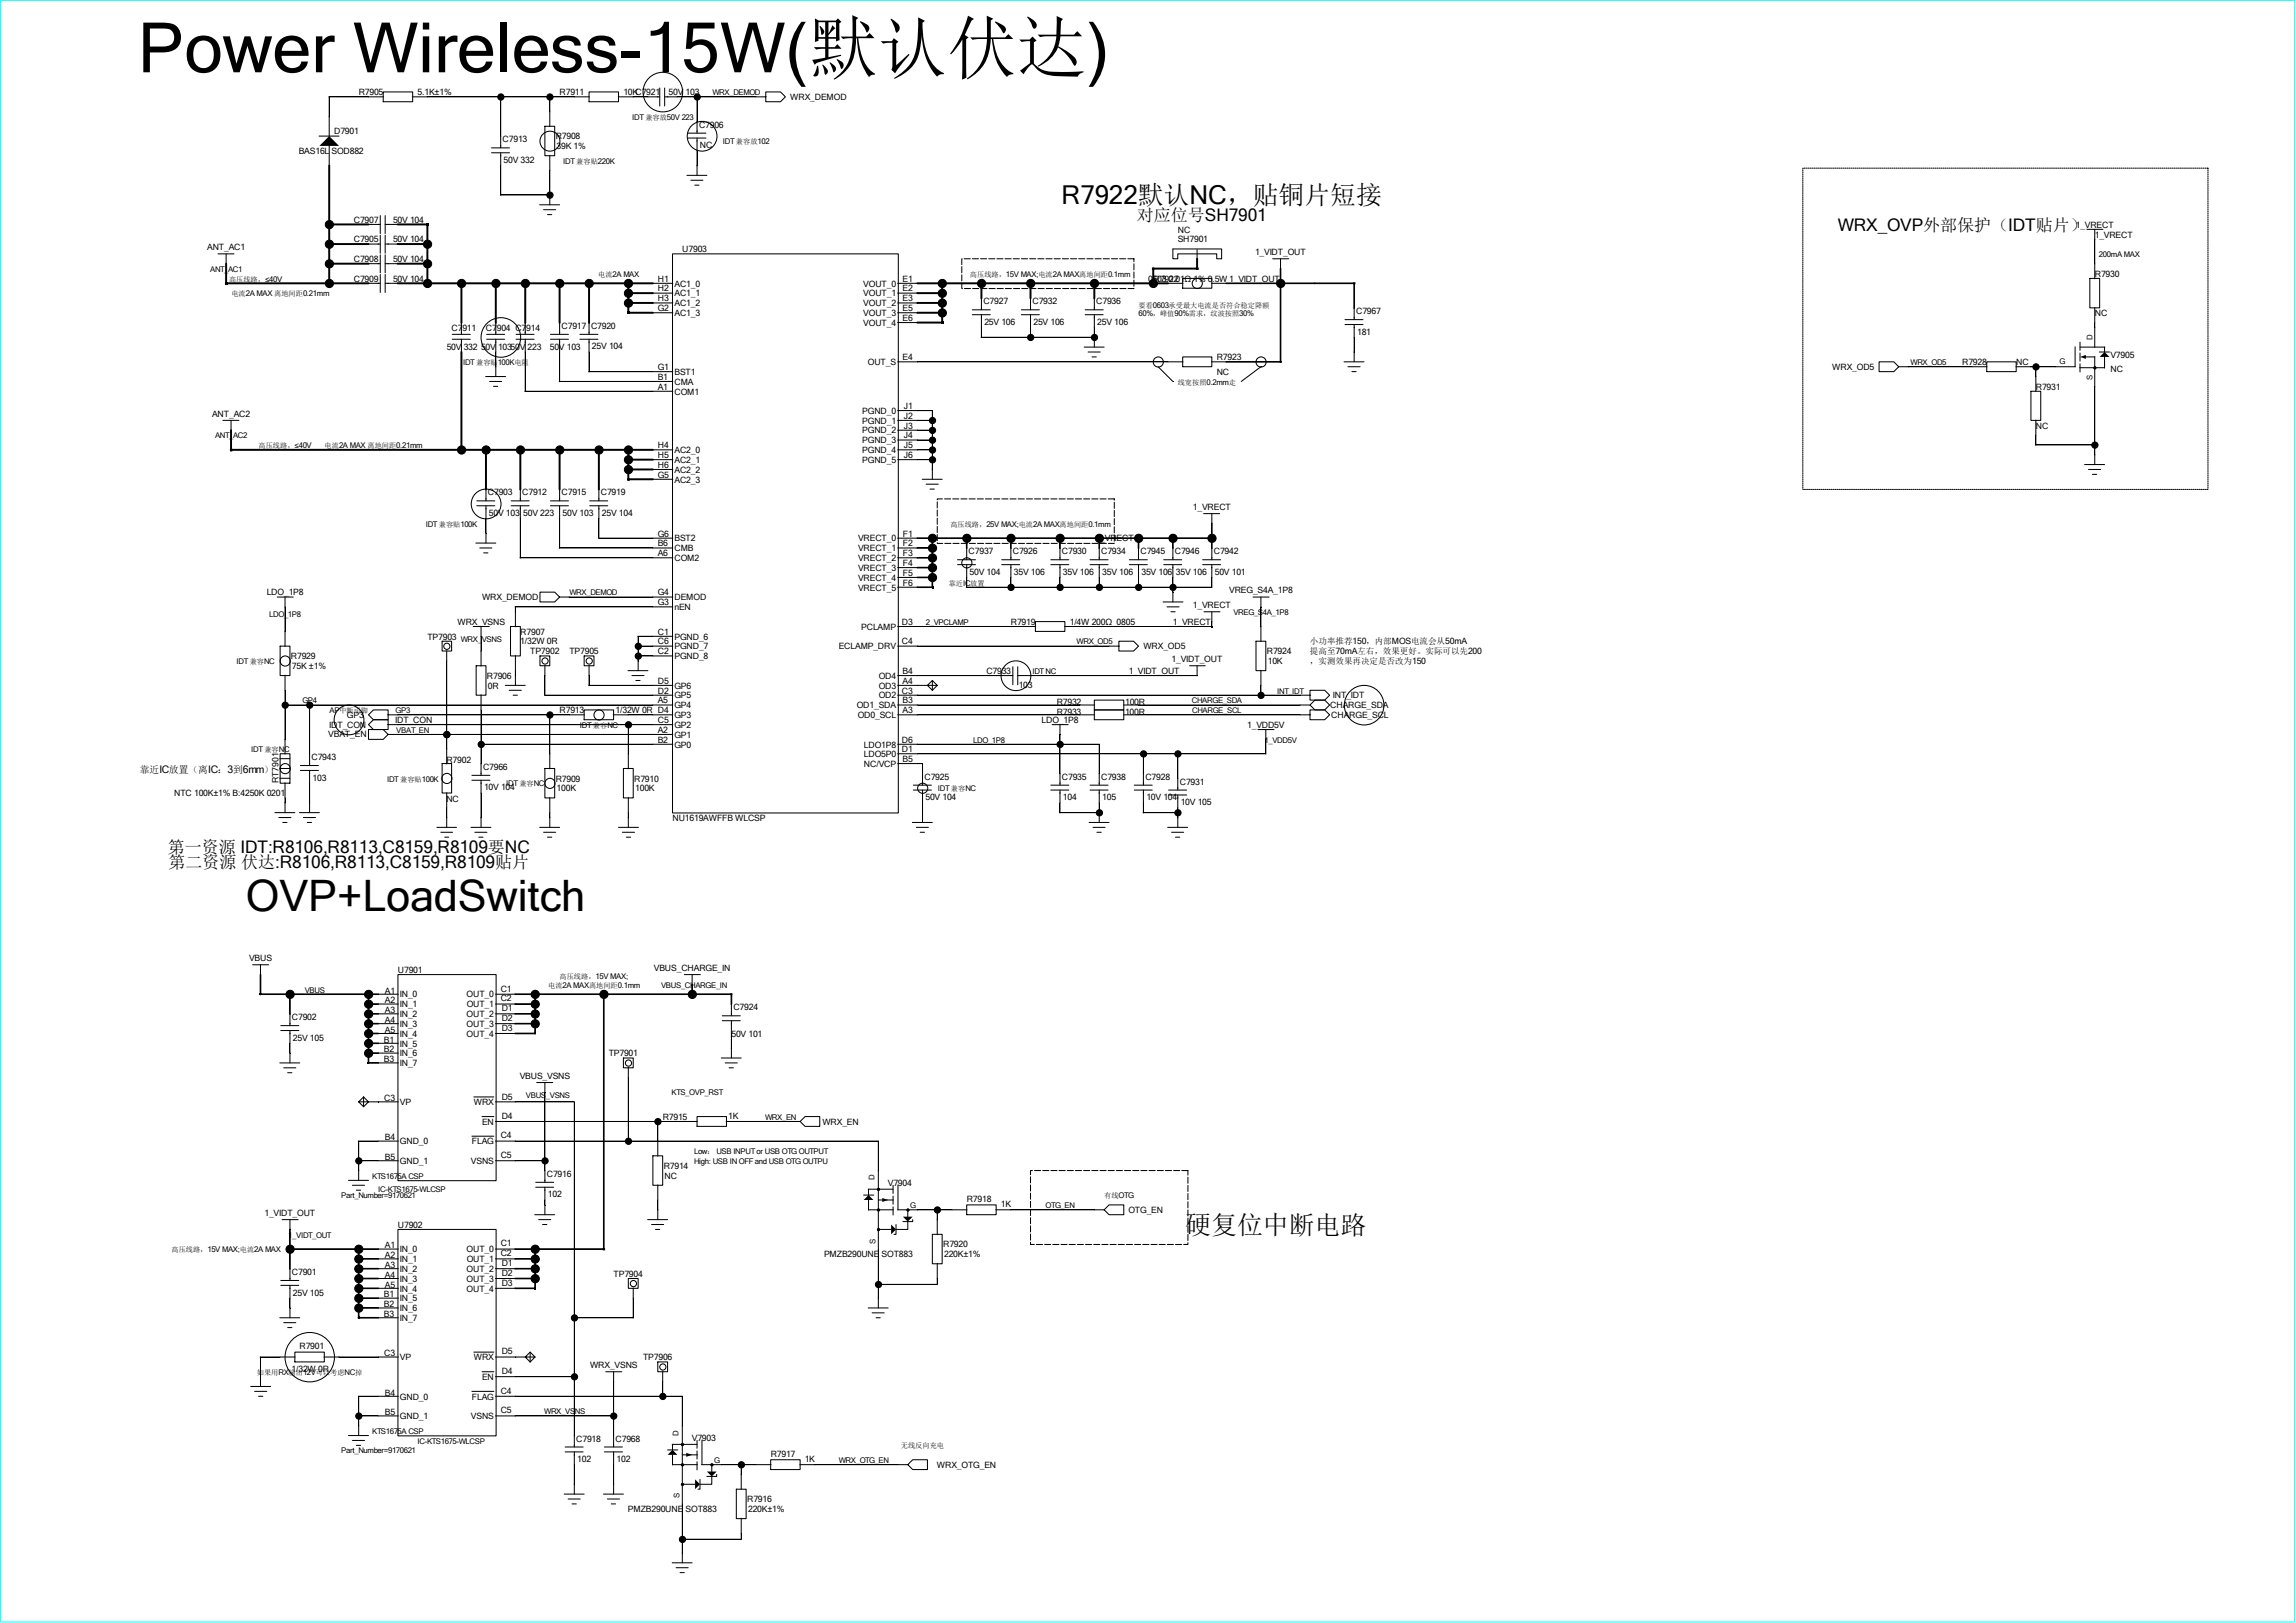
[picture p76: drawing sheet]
<svg xmlns="http://www.w3.org/2000/svg" width="297mm" height="210mm" viewBox="0 0 297 210" stroke-linecap="round" stroke-linejoin="round" font-family="sans-serif">
<defs><g id="words">
<text font-size="9" x="17.8" y="9.4">Power Wireless-15W(默认伏达)</text>
<text font-size="5.6" x="31.8" y="117.9">OVP+LoadSwitch</text>
<text font-size="3.4" x="137.3" y="26.4">R7922默认NC，贴铜片短接</text>
<text font-size="3.3" x="153.3" y="159.6">硬复位中断电路</text>
<g font-size="2.2">
<text x="147.1" y="28.6">对应位号SH7901</text>
<text x="237.7" y="29.8">WRX_OVP外部保护（IDT贴片）</text>
<text x="21.7" y="110.4">第一资源 IDT:R8106,R8113,C8159,R8109要NC</text>
<text x="21.8" y="112.3">第二资源 伏达:R8106,R8113,C8159,R8109贴片</text>
</g>
<text font-size="1.3" x="18.1" y="100">靠近IC放置（离IC：3到6mm）</text>
<g font-size="1.1">
<text x="43.2" y="17.4">D7901</text>
<text x="46.4" y="12.3">R7905</text>
<text x="54" y="12.3">5.1K±1%</text>
<text x="72.4" y="12.3">R7911</text>
<text x="80.6" y="12.3">10KC7921</text>
<text x="86.5" y="12.3">50V 103</text>
<text x="90.4" y="16.5">C7906</text>
<text x="102.2" y="13">WRX_DEMOD</text>
<text x="38.7" y="19.9">BAS16L SOD882</text>
<text x="65" y="18.4">C7913</text>
<text x="65.2" y="21.1">50V 332</text>
<text x="71.9" y="18">R7908</text>
<text x="72" y="19.3">39K 1%</text>
<text x="90.6" y="19.2">NC</text>
<text x="45.8" y="28.8">C7907</text>
<text x="50.8" y="28.8">50V 104</text>
<text x="268.5" y="29.5">1_VRECT</text>
<text x="26.8" y="32.4">ANT_AC1</text>
<text x="45.8" y="31.4">C7905</text>
<text x="45.8" y="33.9">C7908</text>
<text x="50.8" y="33.9">50V 104</text>
<text x="50.8" y="31.4">50V 104</text>
<text x="88.3" y="32.6">U7903</text>
<text x="152.4" y="31.4">SH7901</text>
<text x="152.4" y="30.1">NC</text>
<text x="162.3" y="33">1_VIDT_OUT</text>
<text x="271" y="35.8">R7930</text>
<text x="271" y="30.7">1_VRECT</text>
<text x="45.8" y="36.4">C7909</text>
<text x="50.8" y="36.4">50V 104</text>
<text x="85.1" y="40.3">G2</text>
<text x="85.1" y="39">H3</text>
<text x="85.1" y="37.7">H2</text>
<text x="85.1" y="36.4">H1</text>
<text x="87.2" y="37.1">AC1_0</text>
<text x="87.2" y="38.4">AC1_1</text>
<text x="87.2" y="39.6">AC1_2</text>
<text x="87.2" y="40.9">AC1_3</text>
<text x="111.7" y="40.9">VOUT_3</text>
<text x="111.7" y="37.1">VOUT_0</text>
<text x="111.7" y="38.4">VOUT_1</text>
<text x="111.7" y="39.6">VOUT_2</text>
<text x="116.8" y="39">E3</text>
<text x="116.8" y="37.7">E2</text>
<text x="116.8" y="36.4">E1</text>
<text x="116.8" y="41.5">E6</text>
<text x="116.8" y="40.3">E5</text>
<text x="127.2" y="39.4">C7927</text>
<text x="133.6" y="39.4">C7932</text>
<text x="141.8" y="39.4">C7936</text>
<text x="148.5" y="36.5">0603 0.01Ω 1% 0.5W 1_VIDT_OUT</text>
<text x="149.3" y="36.5">R7922</text>
<text x="175.4" y="40.6">C7967</text>
<text x="271" y="40.9">NC</text>
<text x="57.8" y="45.3">50V 332</text>
<text x="58.4" y="42.8">C7911</text>
<text x="62.2" y="45.3">50V 10350V 223</text>
<text x="62.9" y="42.8">C7904 C7914</text>
<text x="71.1" y="45.3">50V 103</text>
<text x="72.6" y="42.5">C7917 C7920</text>
<text x="76.6" y="45.2">25V 104</text>
<text x="85.1" y="47.9">G1</text>
<text x="111.7" y="42.2">VOUT_4</text>
<text x="112.3" y="47.2">OUT_S</text>
<text x="116.8" y="46.6">E4</text>
<text x="127.3" y="42">25V 106</text>
<text x="133.7" y="42">25V 106</text>
<text x="141.9" y="42">25V 106</text>
<text x="157.4" y="46.6">R7923</text>
<text x="175.6" y="43.3">181</text>
<text x="237" y="47.9">WRX_OD5</text>
<text x="253.8" y="47.2">R7928</text>
<text x="260.8" y="47.2">NC</text>
<text x="273" y="46.4">V7905</text>
<text x="27.4" y="53.9">ANT_AC2</text>
<text x="85.1" y="50.4">A1</text>
<text x="85.1" y="49.1">B1</text>
<text x="87.2" y="49.8">CMA</text>
<text x="87.2" y="51.1">COM1</text>
<text x="87.2" y="48.5">BST1</text>
<text x="111.5" y="53.6">PGND_0</text>
<text x="116.9" y="52.9">J1</text>
<text x="157.4" y="48.5">NC</text>
<text x="263.4" y="50.4">R7931</text>
<text x="273" y="48.1">NC</text>
<text x="85.1" y="58">H4</text>
<text x="85.1" y="59.3">H5</text>
<text x="87.2" y="59.9">AC2_1</text>
<text x="87.2" y="58.6">AC2_0</text>
<text x="111.5" y="58.6">PGND_4</text>
<text x="111.5" y="59.9">PGND_5</text>
<text x="111.5" y="54.8">PGND_1</text>
<text x="111.5" y="56.1">PGND_2</text>
<text x="111.5" y="57.4">PGND_3</text>
<text x="116.9" y="56.7">J4</text>
<text x="116.9" y="55.5">J3</text>
<text x="116.9" y="54.2">J2</text>
<text x="116.9" y="59.3">J6</text>
<text x="116.9" y="58">J5</text>
<text x="263.4" y="55.5">NC</text>
<text x="63.1" y="64.1">C7903</text>
<text x="67.6" y="64.1">C7912</text>
<text x="72.6" y="64.1">C7915</text>
<text x="77.7" y="64.1">C7919</text>
<text x="85.1" y="61.8">G5</text>
<text x="85.1" y="60.5">H6</text>
<text x="87.2" y="61.2">AC2_2</text>
<text x="87.2" y="62.4">AC2_3</text>
<text x="154.3" y="66">1_VRECT</text>
<text x="63.2" y="66.8">50V 103</text>
<text x="67.7" y="66.8">50V 223</text>
<text x="72.8" y="66.8">50V 103</text>
<text x="77.9" y="66.8">25V 104</text>
<text x="85.1" y="69.4">G6</text>
<text x="85.1" y="72">A6</text>
<text x="85.1" y="70.7">B6</text>
<text x="87.2" y="71.3">CMB</text>
<text x="87.2" y="70.1">BST2</text>
<text x="111" y="70.1">VRECT_0</text>
<text x="111" y="71.3">VRECT_1</text>
<text x="116.8" y="70.7">F2</text>
<text x="116.8" y="69.4">F1</text>
<text x="116.8" y="72">F3</text>
<text x="125.3" y="71.7">C7937</text>
<text x="131" y="71.7">C7926</text>
<text x="137.4" y="71.7">C7930</text>
<text x="141.7" y="70.1">1_VRECT</text>
<text x="142.5" y="71.7">C7934</text>
<text x="147.5" y="71.7">C7945</text>
<text x="152" y="71.7">C7946</text>
<text x="157" y="71.7">C7942</text>
<text x="34.5" y="77">LDO_1P8</text>
<text x="62.4" y="77.6">WRX_DEMOD</text>
<text x="85.1" y="77">G4</text>
<text x="87.2" y="72.6">COM2</text>
<text x="87.2" y="77.7">DEMOD</text>
<text x="111" y="72.6">VRECT_2</text>
<text x="111" y="73.9">VRECT_3</text>
<text x="111" y="75.1">VRECT_4</text>
<text x="111" y="76.4">VRECT_5</text>
<text x="116.8" y="75.8">F6</text>
<text x="116.8" y="74.5">F5</text>
<text x="116.8" y="73.2">F4</text>
<text x="125.4" y="74.4">50V 104</text>
<text x="131.1" y="74.4">35V 106</text>
<text x="137.5" y="74.4">35V 106</text>
<text x="142.6" y="74.4">35V 106</text>
<text x="147.7" y="74.4">35V 106</text>
<text x="152.1" y="74.4">35V 106</text>
<text x="157.1" y="74.4">50V 101</text>
<text x="159" y="76.8">VREG_S4A_1P8</text>
<text x="55.3" y="82.8">TP7903</text>
<text x="59.2" y="80.9">WRX_VSNS</text>
<text x="67.3" y="82.1">R7907</text>
<text x="67.3" y="83.4">1/32W 0R</text>
<text x="85.1" y="82.1">C1</text>
<text x="85.1" y="78.3">G3</text>
<text x="85.1" y="83.4">C6</text>
<text x="87.2" y="79">nEN</text>
<text x="87.2" y="82.8">PGND_6</text>
<text x="111.4" y="81.5">PCLAMP</text>
<text x="116.7" y="83.4">C4</text>
<text x="116.7" y="80.9">D3</text>
<text x="130.8" y="80.9">R7919</text>
<text x="138.4" y="80.9">1/4W 200Ω 0805</text>
<text x="151.7" y="80.9">1_VRECT</text>
<text x="154.3" y="78.7">1_VRECT</text>
<text x="169.5" y="83.4">小功率推荐150，内部MOS电流会从50mA</text>
<text x="37.6" y="85.3">R7929</text>
<text x="37.8" y="86.6">75K ±1%</text>
<text x="63" y="87.8">R7906</text>
<text x="63.1" y="89.1">0R</text>
<text x="68.6" y="84.7">TP7902</text>
<text x="73.7" y="84.7">TP7905</text>
<text x="85.1" y="84.7">C2</text>
<text x="85.1" y="88.5">D5</text>
<text x="85.1" y="89.7">D2</text>
<text x="87.2" y="84">PGND_7</text>
<text x="87.2" y="89.1">GP6</text>
<text x="87.2" y="85.3">PGND_8</text>
<text x="108.5" y="84">ECLAMP_DRV</text>
<text x="113.7" y="89.1">OD3</text>
<text x="113.7" y="87.8">OD4</text>
<text x="116.7" y="89.7">C3</text>
<text x="116.8" y="87.2">B4</text>
<text x="116.8" y="88.5">A4</text>
<text x="127.6" y="87.2">C7933</text>
<text x="131.8" y="89">103</text>
<text x="146" y="87.2">1_VIDT_OUT</text>
<text x="147.9" y="84">WRX_OD5</text>
<text x="151.6" y="85.7">1_VIDT_OUT</text>
<text x="163.9" y="84.7">R7924</text>
<text x="164" y="85.9">10K</text>
<text x="169.5" y="84.7">提高至70mA左右，效果更好。实际可以先200</text>
<text x="169.5" y="85.9">，实测效果再决定是否改为150</text>
<text x="42.5" y="95.4">VBAT_EN</text>
<text x="42.6" y="94.2">IDT_CON</text>
<text x="44.9" y="92.9">GP3</text>
<text x="51.1" y="93.6">IDT_CON</text>
<text x="72.4" y="92.3">R7913</text>
<text x="79.6" y="92.3">1/32W 0R D4</text>
<text x="85.1" y="91">A5</text>
<text x="85.1" y="93.6">C5</text>
<text x="85.1" y="94.8">A2</text>
<text x="87.2" y="90.4">GP5</text>
<text x="87.2" y="95.5">GP1</text>
<text x="87.2" y="94.2">GP2</text>
<text x="87.2" y="92.9">GP3</text>
<text x="87.2" y="91.7">GP4</text>
<text x="110.8" y="91.7">OD1_SDA</text>
<text x="111" y="92.9">OD0_SCL</text>
<text x="113.7" y="90.4">OD2</text>
<text x="116.8" y="91">B3</text>
<text x="116.8" y="92.3">A3</text>
<text x="134.7" y="93.6">LDO_1P8</text>
<text x="136.7" y="91.2">R7932</text>
<text x="136.7" y="92.5">R7933</text>
<text x="145.5" y="92.5">100R</text>
<text x="145.5" y="91.2">100R</text>
<text x="161.3" y="94.2">1_VDD5V</text>
<text x="172.1" y="91.7">CHARGE_SDA</text>
<text x="172.2" y="92.9">CHARGE_SCL</text>
<text x="172.4" y="90.4">INT_IDT</text>
<text x="36" y="101.3" transform="rotate(-90 36 101.3)">RT7901</text>
<text x="40.3" y="98.3">C7943</text>
<text x="40.4" y="101">103</text>
<text x="57.7" y="98.7">R7902</text>
<text x="62.5" y="99.6">C7966</text>
<text x="71.9" y="101.1">R7909</text>
<text x="82" y="101.1">R7910</text>
<text x="85.1" y="96.1">B2</text>
<text x="87.2" y="96.7">GP0</text>
<text x="111.8" y="96.7">LDO1P8</text>
<text x="111.8" y="98">LDO5P0</text>
<text x="111.8" y="99.2">NC/VCP</text>
<text x="116.7" y="97.4">D1</text>
<text x="116.7" y="96.1">D6</text>
<text x="116.8" y="98.6">B5</text>
<text x="119.6" y="100.9">C7925</text>
<text x="137.4" y="100.9">C7935</text>
<text x="142.5" y="100.9">C7938</text>
<text x="148.2" y="100.9">C7928</text>
<text x="152.6" y="101.5">C7931</text>
<text x="22.5" y="103">NTC 100K±1% B:4250K 0201</text>
<text x="57.7" y="103.8">NC</text>
<text x="62.6" y="102.3">10V 104</text>
<text x="72" y="102.4">100K</text>
<text x="82.2" y="102.4">100K</text>
<text x="87" y="106.2">NU1619AWFFB WLCSP</text>
<text x="119.7" y="103.5">50V 104</text>
<text x="137.5" y="103.5">104</text>
<text x="142.6" y="103.5">105</text>
<text x="148.3" y="103.5">10V 104</text>
<text x="152.7" y="104.2">10V 105</text>
<text x="32.2" y="124.4">VBUS</text>
<text x="51.5" y="125.9">U7901</text>
<text x="84.6" y="125.6">VBUS_CHARGE_IN</text>
<text x="37.8" y="132">C7902</text>
<text x="49.8" y="128.6">A1</text>
<text x="49.8" y="131.1">A3</text>
<text x="49.8" y="129.8">A2</text>
<text x="51.7" y="130.3">IN_1</text>
<text x="51.7" y="131.6">IN_2</text>
<text x="51.7" y="129.1">IN_0</text>
<text x="60.4" y="131.6">OUT_2</text>
<text x="60.4" y="129.1">OUT_0</text>
<text x="60.4" y="130.3">OUT_1</text>
<text x="64.8" y="128.3">C1</text>
<text x="64.8" y="129.6">C2</text>
<text x="64.9" y="130.9">D1</text>
<text x="94.9" y="130.7">C7924</text>
<text x="37.9" y="134.7">25V 105</text>
<text x="49.7" y="136.2">B2</text>
<text x="49.7" y="134.9">B1</text>
<text x="49.7" y="137.5">B3</text>
<text x="49.8" y="132.4">A4</text>
<text x="49.8" y="133.6">A5</text>
<text x="51.7" y="138">IN_7</text>
<text x="51.7" y="134.2">IN_4</text>
<text x="51.7" y="132.9">IN_3</text>
<text x="51.7" y="135.4">IN_5</text>
<text x="51.7" y="136.7">IN_6</text>
<text x="60.4" y="134.2">OUT_4</text>
<text x="60.4" y="132.9">OUT_3</text>
<text x="64.9" y="132.1">D2</text>
<text x="64.9" y="133.4">D3</text>
<text x="78.7" y="136.7">TP7901</text>
<text x="94.6" y="134.2">50V 101</text>
<text x="49.7" y="142.5">C3</text>
<text x="51.7" y="143">VP</text>
<text x="61.3" y="143">WRX</text>
<text x="64.9" y="142.3">D5</text>
<text x="67.2" y="139.6">VBUS_VSNS</text>
<text x="49.8" y="147.6">B4</text>
<text x="51.7" y="148.1">GND_0</text>
<text x="61" y="148.1">FLAG</text>
<text x="62.4" y="145.5">EN</text>
<text x="64.8" y="147.3">C4</text>
<text x="64.8" y="149.9">C5</text>
<text x="64.9" y="144.8">D4</text>
<text x="85.7" y="144.9">R7915</text>
<text x="94.2" y="144.8">1K</text>
<text x="106.4" y="145.5">WRX_EN</text>
<text x="49.8" y="150.1">B5</text>
<text x="51.7" y="150.6">GND_1</text>
<text x="60.9" y="150.6">VSNS</text>
<text x="70.7" y="152.3">C7916</text>
<text x="70.9" y="154.9">102</text>
<text x="85.9" y="151.3">R7914</text>
<text x="86" y="152.5">NC</text>
<text x="114.9" y="153.4">V7904</text>
<text x="125.1" y="155.6">R7918</text>
<text x="34.2" y="157.4">1_VIDT_OUT</text>
<text x="49.8" y="161.5">A1</text>
<text x="51.5" y="158.9">U7902</text>
<text x="64.8" y="161.3">C1</text>
<text x="122" y="161.4">R7920</text>
<text x="129.5" y="156.2">1K</text>
<text x="146" y="157">OTG_EN</text>
<text x="37.8" y="165">C7901</text>
<text x="37.9" y="167.6">25V 105</text>
<text x="49.7" y="167.9">B1</text>
<text x="49.8" y="165.4">A4</text>
<text x="49.8" y="166.6">A5</text>
<text x="49.8" y="162.8">A2</text>
<text x="49.8" y="164.1">A3</text>
<text x="51.7" y="163.3">IN_1</text>
<text x="51.7" y="164.6">IN_2</text>
<text x="51.7" y="162.1">IN_0</text>
<text x="51.7" y="167.1">IN_4</text>
<text x="51.7" y="165.9">IN_3</text>
<text x="60.4" y="167.1">OUT_4</text>
<text x="60.4" y="165.9">OUT_3</text>
<text x="60.4" y="164.6">OUT_2</text>
<text x="60.4" y="162.1">OUT_0</text>
<text x="60.4" y="163.3">OUT_1</text>
<text x="64.8" y="162.6">C2</text>
<text x="64.9" y="165.1">D2</text>
<text x="64.9" y="163.8">D1</text>
<text x="64.9" y="166.4">D3</text>
<text x="79.4" y="165.2">TP7904</text>
<text x="106.6" y="162.7">PMZB290UNE SOT883</text>
<text x="122.1" y="162.7">220K±1%</text>
<text x="49.7" y="169.2">B2</text>
<text x="49.7" y="170.4">B3</text>
<text x="51.7" y="170.9">IN_7</text>
<text x="51.7" y="168.4">IN_5</text>
<text x="51.7" y="169.7">IN_6</text>
<text x="37.7" y="177.6">1/32W 0R</text>
<text x="38.7" y="174.6">R7901</text>
<text x="49.7" y="175.5">C3</text>
<text x="51.7" y="176">VP</text>
<text x="61.3" y="176">WRX</text>
<text x="62.4" y="178.6">EN</text>
<text x="64.9" y="177.8">D4</text>
<text x="64.9" y="175.3">D5</text>
<text x="76.3" y="177">WRX_VSNS</text>
<text x="83.2" y="176">TP7906</text>
<text x="49.8" y="183.1">B5</text>
<text x="49.8" y="180.6">B4</text>
<text x="51.7" y="183.6">GND_1</text>
<text x="51.7" y="181.1">GND_0</text>
<text x="60.9" y="183.6">VSNS</text>
<text x="61" y="181.1">FLAG</text>
<text x="64.8" y="182.9">C5</text>
<text x="64.8" y="180.3">C4</text>
<text x="74.5" y="186.6">C7918</text>
<text x="74.7" y="189.2">102</text>
<text x="79.6" y="186.6">C7968</text>
<text x="79.8" y="189.2">102</text>
<text x="89.5" y="186.4">V7903</text>
<text x="99.7" y="188.6">R7917</text>
<text x="104.1" y="189.2">1K</text>
<text x="121.2" y="189.9">WRX_OTG_EN</text>
<text x="81.2" y="195.7">PMZB290UNE SOT883</text>
<text x="96.6" y="194.4">R7916</text>
<text x="96.8" y="195.7">220K±1%</text>
</g>
<g font-size="1">
<text x="81.8" y="15.5">IDT兼容放50V 223</text>
<text x="92.2" y="12.3">WRX_DEMOD</text>
<text x="72.9" y="21.2">IDT兼容贴220K</text>
<text x="93.5" y="18.7">IDT兼容放102</text>
<text x="27.2" y="35.2">ANT_AC1</text>
<text x="271.5" y="33.3">200mA MAX</text>
<text x="147.3" y="40.9">60%，峰值90%需求，纹波按照30%</text>
<text x="59.9" y="47.2">IDT兼容贴100K电阻</text>
<text x="247.1" y="47.2">WRX_OD5</text>
<text x="266.4" y="47.2">G</text>
<text x="270.7" y="44" transform="rotate(-90 270.7 44)">D</text>
<text x="270.7" y="49.1" transform="rotate(-90 270.7 49.1)">S</text>
<text x="27.8" y="56.7">ANT_AC2</text>
<text x="55.1" y="68.2">IDT兼容贴100K</text>
<text x="73.7" y="77">WRX_DEMOD</text>
<text x="34.8" y="79.9">LDO_1P8</text>
<text x="59.6" y="83.1">WRX_VSNS</text>
<text x="119.8" y="80.9">2_VPCLAMP</text>
<text x="139.3" y="83.4">WRX_OD5</text>
<text x="159.6" y="79.6">VREG_S4A_1P8</text>
<text x="30.6" y="85.9">IDT兼容NC</text>
<text x="133.6" y="87.2">IDT NC</text>
<text x="165.2" y="89.7">INT_IDT</text>
<text x="39.1" y="91">GP4</text>
<text x="42.6" y="92.3">AP中断引脚</text>
<text x="51.2" y="92.3">GP3</text>
<text x="51.3" y="94.8">VBAT_EN</text>
<text x="75" y="94.2">IDT兼容NC</text>
<text x="154.2" y="91">CHARGE_SDA</text>
<text x="154.2" y="92.3">CHARGE_SCL</text>
<text x="32.5" y="97.3">IDT兼容NC</text>
<text x="50.1" y="101.1">IDT兼容贴100K</text>
<text x="65.5" y="101.8">IDT兼容NC</text>
<text x="125.9" y="96.1">LDO_1P8</text>
<text x="163.6" y="96.1">1_VDD5V</text>
<text x="121.3" y="102.4">IDT兼容NC</text>
<text x="39.4" y="128.4">VBUS</text>
<text x="85.5" y="127.8">VBUS_CHARGE_IN</text>
<text x="68" y="142.1">VBUS_VSNS</text>
<text x="86.9" y="141.7">KTS_OVP_RST</text>
<text x="89.8" y="149.4">Low： USB INPUT or USB OTG OUTPUT</text>
<text x="99" y="144.9">WRX_EN</text>
<text x="44.2" y="155.1">Part_Number=9170621</text>
<text x="48.1" y="152.5">KTS1675A CSP</text>
<text x="48.9" y="154.3">IC-KTS1675-WLCSP</text>
<text x="89.8" y="150.6">High: USB IN OFF and USB OTG OUTPU</text>
<text x="113.1" y="152.7" transform="rotate(-90 113.1 152.7)">D</text>
<text x="37.3" y="160.1">1_VIDT_OUT</text>
<text x="113.2" y="160.9" transform="rotate(-90 113.2 160.9)">S</text>
<text x="117.7" y="156.4">G</text>
<text x="135.3" y="156.3">OTG_EN</text>
<text x="48.1" y="185.5">KTS1675A CSP</text>
<text x="70.4" y="183">WRX_VSNS</text>
<text x="87.8" y="185.8" transform="rotate(-90 87.8 185.8)">D</text>
<text x="44.2" y="188">Part_Number=9170621</text>
<text x="54" y="186.8">IC-KTS1675-WLCSP</text>
<text x="92.4" y="189.4">G</text>
<text x="108.5" y="189.3">WRX_OTG_EN</text>
<text x="87.9" y="193.9" transform="rotate(-90 87.9 193.9)">S</text>
</g>
<g font-size=".9">
<text x="77.4" y="35.8">电流2A MAX</text>
<text x="125.5" y="35.8">高压线路，15V MAX;电流2A MAX离地间距0.1mm</text>
<text x="29.6" y="36.4">高压线路，≤40V</text>
<text x="29.9" y="38.4">电流2A MAX 离地间距0.21mm</text>
<text x="147.3" y="39.8">要看0603承受最大电流是否符合稳定降额</text>
<text x="152.4" y="49.8">线宽按照0.2mm走</text>
<text x="33.4" y="58">高压线路，≤40V</text>
<text x="42" y="58">电流2A MAX 离地间距0.21mm</text>
<text x="122.9" y="68.2">高压线路，25V MAX;电流2A MAX离地间距0.1mm</text>
<text x="122.7" y="75.8">靠近IC放置</text>
<text x="70.9" y="127.8">电流2A MAX离地间距0.1mm</text>
<text x="72.4" y="126.7">高压线路，15V MAX;</text>
<text x="142.8" y="155.1">有线OTG</text>
<text x="22.2" y="162.1">高压线路，15V MAX;电流2A MAX</text>
<text x="33.2" y="177.9">如果用RX输出12V可以考虑NC掉</text>
<text x="116.5" y="187.4">无线反向充电</text>
</g>
</g></defs>
<path d="M.1 0h296.7v209.9h-296.7z" fill="none" stroke="#0ff" stroke-width=".13"/>
<path d="M29.1 36.5h.3v.3h-.3zM55.1 28.9h.4v.3h-.4zM81.2 40.3h.2v.3h-.2zM121.8 41.6h.2v.3h-.2zM120.5 75.9h.3v.3h-.3zM156.7 81h.2v.2h-.2zM33.6 128.5h.3v.3h-.3zM47.5 137.4h.3v.3h-.3zM69.1 133.6h.3v.3h-.3zM46.3 170.4h.2v.3h-.2zM69.1 166.6h.3v.3h-.3z" fill="#000"/>
<g fill="none" stroke="#000" stroke-width=".13">
<path d="M41.3 17.6h2.6M42.5 12.5h7.1M42.6 12.5v5.2M42.6 18.8v17.9M49.6 11.9h3.8v1.3h-3.8zM53.3 12.5h22.9M63.6 19.8h2.3M63.6 19.1h2.3M64.8 12.5v6.6M64.8 19.8v5.5M70.5 16.3h1.3v3.9h-1.3zM71.1 12.5v3.9"/>
<path d="M76.2 11.9h3.8v1.3h-3.8zM80 12.5h5.3M85.3 11.4v2.3M86 12.5h13.1M86 11.4v2.3M89 17.9h2.3M89 17.2h2.3M90.2 12.5v4.7M90.2 17.9v4.8M99.1 11.9h1.9l.6 .6-.6 .7h-1.9zM28.2 32.9h2.1M29.3 32.9v3.8h19.9"/>
<path d="M42.6 29h6.6M42.6 31.6h6.6M42.6 34.1h6.6M49.2 27.9v2.3M49.2 30.4v2.4M49.2 33v2.3M49.2 35.5v2.3M49.8 29h5.5v7.7M49.8 27.9v2.3M49.8 30.4v2.4M49.8 33v2.3M49.8 35.5v2.3"/>
<path d="M49.8 31.6h5.5M49.8 34.1h5.5M49.8 36.7h37.2M59.7 36.7v6.6M64.1 36.7v6.6M64.7 25.2h6.4M67.9 36.7v6.6M69.8 26.5h2.6M70.3 27.1h1.6M70.8 27.8h.6M71.1 20.1v6.4M72.4 36.7v6.6"/>
<path d="M76.2 36.7v6.6M81.3 37.9h5.7M81.3 39.2h5.7M87 32.9h29.2v72.3h-29.2zM88.9 22.7h2.5M89.4 23.3h1.5M89.9 24h.5M116.1 36.7h33.1M116.1 37.9h5.8M116.1 39.2h5.8M127 38.6v1.5M133.3 38.6v1.5"/>
<path d="M141.6 38.6v1.5M149.2 34.8h5.7M151.1 36.7h1.9M151.7 32.2h6.3v1.3h-.6v-.6h-5v.6h-.7zM153 36h3.8v1.3h-3.8zM154.9 32.3v1.2M156.7 36.7h18.5v4.7M164.6 33.5h2.1M165.7 33.5v1.3M165.7 36.7v10.1h-9M233.2 21.8h52.4v41.5h-52.4zM270 29.7h2"/>
<path d="M270.3 36h1.3v3.8h-1.3zM271 29.7v6.4M271 39.8v5.2M28.8 54.4h2.1M29.9 54.4v3.8h57.1M58.5 43.9h2.3M58.5 43.3h2.3M59.7 43.9v14.3M62.8 48.7h2.6M62.9 58.2v6.6M62.9 43.9h2.4M62.9 43.3h2.4"/>
<path d="M63.3 49.4h1.6M63.8 50h.6M64.1 43.9v4.8M66.8 43.9h2.3M66.8 43.3h2.3M67.3 58.2v6.6M67.9 50.6h19.1M67.9 43.9v6.8M71.2 43.9h2.3M71.2 43.3h2.3M72.3 49.4h14.7M72.4 43.9v5.5"/>
<path d="M72.4 58.2v6.6M75 43.9h2.3M75 43.3h2.3M76.2 48.1h10.8M76.2 43.9v4.2M77.5 58.2v6.6M81.3 59.5h5.7M81.3 40.5h5.7M116.1 53.1h4.5v8.9M116.1 46.8h36.9M116.1 59.5h4.5M116.1 58.2h4.5"/>
<path d="M116.1 56.9h4.5M116.1 55.7h4.5M116.1 54.4h4.5M116.1 40.5h5.8M116.1 41.7h5.8M125.8 40.7h2.3M125.8 40.1h2.3M126.9 43.6h14.7M127 40.7v3M132.1 40.7h2.4M132.1 40.1h2.4M133.3 40.7v3"/>
<path d="M140.3 44.9h2.5M140.4 40.7h2.3M140.4 40.1h2.3M140.8 45.6h1.5M141.3 46.2h.5M141.6 40.7v4.2M149.8 47.5l1.9 1.9M153 46.2h3.8v1.3h-3.8zM163.1 47.5l-2.5 1.9M173.9 46.8h2.5M174 42h2.3M174 41.4h2.3"/>
<path d="M174.4 47.5h1.5M174.9 48.1h.5M175.2 42v4.8M243.1 46.8h1.9l.6 .7-.6 .6h-1.9zM245.6 47.5h11.4M257 46.8h3.8v1.3h-3.8zM260.8 47.5h7.7M262.7 50.6h1.3v3.8h-1.3zM263.3 57.6h7.7M263.4 47.5v3.2M263.4 54.4v3.2M268.4 44.9v2.6"/>
<path d="M269 47.6h3.2M269.1 44.9h3.2M269.1 44.3v1M269.1 45.7v1M269.1 47.1v1M269.7 46.2h1.3M271 46.1v14M271.6 45.6h1.3M272.2 44.9v.7M272.2 46.2v1.4M35.9 77.3h2M36.9 77.3v6.4"/>
<path d="M61.6 70.3h2.5M61.7 65.4h2.3M61.7 64.8h2.3M62.1 70.9h1.5M62.6 71.5h.5M62.9 65.4v4.9M66.1 65.4h2.4M66.1 64.8h2.4M66.6 78.5h20.4M66.7 78.5v2.6M67.3 72.2h19.7M67.3 65.4v6.8"/>
<path d="M69.8 76.6h2l.6 .7-.6 .6h-2zM71.2 65.4h2.3M71.2 64.8h2.3M72.3 70.9h14.7M72.3 77.3h14.7M72.4 65.4v5.6M76.3 65.4h2.3M76.3 64.8h2.3M77.4 69.6h9.6M77.5 65.4v4.3M81.3 62h5.7M81.3 60.7h5.7"/>
<path d="M116.1 70.9h2.6M116.1 69.6h2.6M116.1 72.2h2.6M116.1 76h2.6M116.1 73.4h2.6M116.1 74.7h2.6M119.3 62h2.6M119.8 62.7h1.6M120.3 63.3h.6M120.6 69.6h36.2M123.9 73.1h2.3M123.9 72.4h2.3"/>
<path d="M125 76h31.8M125.1 70.9v1.5M125.1 73.1v2.9M129.6 73.1h2.3M129.6 72.4h2.3M130.8 70.9v1.5M130.8 73.1v2.9M135.9 73.1h2.4M135.9 72.4h2.4M137.1 70.9v1.5M137.1 73.1v2.9M141 73.1h2.3"/>
<path d="M141 72.4h2.3M142.2 70.9v1.5M142.2 73.1v2.9M146.1 73.1h2.3M146.1 72.4h2.3M147.3 70.9v1.5M147.3 73.1v2.9M150.5 77.9h2.5M150.5 73.1h2.4M150.5 72.4h2.4M151 78.5h1.5M151.5 79.2h.5"/>
<path d="M151.7 70.9v1.5M151.7 73.1v4.8M155.6 73.1h2.3M155.6 72.4h2.3M155.7 66.5h2.1M155.7 79.2h2.1M156.8 66.5v1.3M156.8 70.9v1.5M156.8 73.1v2.9M156.8 79.2v1.9M162.1 77.3h2.1M163.1 77.3v5.7"/>
<path d="M269.7 60.1h2.5M270.2 60.7h1.5M270.7 61.4h.5M36.2 99.4h1.3M36.2 98.2h1.3M36.2 97.5h1.3v3.8h-1.3zM36.2 83.6h1.3v3.8h-1.3zM36.8 91.2h50.2M36.9 87.4v10.2M38.9 99.7h2.3M38.9 99.1h2.3M40 91.2v7.9"/>
<path d="M40 99.7v5.5M47.7 93.8l.6-.7h1.9v1.3h-1.9zM47.7 94.4h1.9l.6 .6-.6 .7h-1.9zM47.7 92.5l.6-.6h1.9v1.2h-1.9zM50.2 93.8h36.8M50.2 92.5h25.4M50.2 95h36.8M57.2 98.8h1.2v3.8h-1.2zM57.2 83h1.2v1.2h-1.2zM57.8 84.2v14.6M61.2 81.1h2.1M61.6 86.1h1.3v3.9h-1.3z"/>
<path d="M62.2 96.3h24.8M62.2 81.1v5.1M62.2 89.9v10.4M65.4 88.7h2.5M65.9 89.3h1.5M66 81.1h1.3v3.8h-1.3zM66.4 90h.5M66.7 84.8v3.9M69.8 84.9h1.3v1.2h-1.3zM70.4 90h16.6M70.5 99.4h1.3v3.9h-1.3zM70.5 86.1v3.9"/>
<path d="M71.1 92.5v7M75.6 91.9h3.8v1.2h-3.8zM75.6 84.9h1.2v1.2h-1.2zM76.2 88.7h10.8M76.2 86.1v2.6M79.3 92.5h7.7M80.6 99.4h1.3v3.9h-1.3zM81.2 86.8h2.6M81.3 93.8v5.7M81.7 87.4h1.6M82.3 88.1h.5M82.5 84.9h4.5"/>
<path d="M82.5 82.3h4.5M82.5 83.6h4.5M82.5 82.3v4.5M116.1 96.3h26.1v5.3M116.1 90h53.4M116.1 92.5h25.5M116.1 91.2h25.5M116.1 88.7h3.9M116.1 87.4h14.9M116.1 81.1h17.9M116.1 98.8h3.2v2.8M116.1 83.6h28.7"/>
<path d="M116.1 97.5h47.6M120 88.7h1.2l-.6-.6-.6 .6 .6 .6 .6-.6M120.6 88.1v1.3M131 86.3v2.3M131.7 87.4h23.2M131.7 86.3v2.3M133.9 80.4h3.9v1.3h-3.9zM136.1 93.8h2.1M137.1 93.8v7.8M137.7 81.1h19.1M141.6 90.6h3.8v1.3h-3.8zM141.6 91.9h3.8v1.2h-3.8z"/>
<path d="M144.7 83h1.9l.7 .6-.7 .6h-1.9zM145.3 92.5h24.2M145.3 91.2h24.2M147.9 97.5v4.1M152.4 97.5v4.7M153.9 86.1h2M154.9 86.1v1.4M162.5 83h1.2v3.8h-1.2zM162.7 94.4h2.1M163.1 86.7v3.3M163.7 94.4v3.2M169.5 89.3h1.9l.6 .7-.6 .6h-1.9z"/>
<path d="M169.5 91.9h1.9l.6 .6-.6 .6h-1.9zM169.5 91.2l.6-.6h1.3l.6 .6-.6 .7h-1.3zM35.6 105.2h2.5M36.1 105.8h1.5M36.2 100.7h1.3M36.6 106.4h.5M36.9 101.3v3.9M38.7 105.2h2.6M39.2 105.8h1.6M39.8 106.4h.5M56.5 107.1h2.6M57 107.7h1.5"/>
<path d="M57.5 108.3h.5M57.8 102.6v4.5M60.9 107.1h2.6M61 101h2.4M61 100.3h2.4M61.4 107.7h1.6M61.9 108.3h.6M62.2 101v6.1M69.8 107.1h2.6M70.3 107.7h1.6M70.8 108.3h.6M71.1 103.2v3.9"/>
<path d="M80 107.1h2.6M80.5 107.7h1.6M81 108.3h.6M81.3 103.2v3.9M118 106.4h2.6M118.2 102.2h2.3M118.2 101.6h2.3M118.5 107.1h1.6M119 107.7h.6M119.3 102.2v4.2M135.9 102.2h2.4M135.9 101.6h2.4"/>
<path d="M137.1 105.2h5.1M137.1 102.2v3M140.9 106.4h2.6M141 102.2h2.3M141 101.6h2.3M141.4 107.1h1.6M141.9 107.7h.6M142.2 102.2v4.2M146.7 102.2h2.4M146.7 101.6h2.4M147.9 105.2h4.5M147.9 102.2v3"/>
<path d="M151 107.1h2.6M151.2 102.2h2.3M151.2 102.9h2.3M151.6 107.7h1.5M152.1 108.3h.5M152.4 102.9v4.2M32.7 124.8h2.1M33.7 124.8v3.9h14M36.2 137.5h2.6M36.3 133.3h2.4M36.3 132.7h2.4M36.7 138.2h1.6"/>
<path d="M37.2 138.8h.6M37.5 128.7v4M37.5 133.3v4.2M48.9 133.7h2.6M48.9 129.9h2.6M48.9 131.2h2.6M48.9 137.5h2.6M48.9 132.5h2.6M48.9 128.7h2.6M48.9 135h2.6M48.9 136.3h2.6M51.5 126.1h12.7v26.7h-12.7z"/>
<path d="M64.1 133.7h5.1M64.1 129.9h5.1M64.1 131.2h5.1M64.1 132.5h5.1M64.1 128.7h30.5M78.1 128.7v32.9h-14M80.6 136.9h1.3v1.3h-1.3zM81.3 138.1v9.6M88.5 126.1h2.1M89.5 126.1v1.3M93.3 136.9h2.6M93.4 132.1h2.4"/>
<path d="M93.4 131.4h2.4M93.8 137.5h1.6M94.3 138.2h.6M94.6 129.9v1.5M94.6 132.1v4.8M36.5 157.8h2.1M37.5 157.8v7.9M45.1 152.7h2.6M45.6 153.4h1.6M46.1 154h.6M46.4 150.2h5.1M46.4 147.7h5.1"/>
<path d="M46.4 142.6l.6-.7 .7 .7-.7 .6-.6-.6h1.3M46.4 147.7v5M47 141.9v1.3M47.6 142.6h3.9M51.5 159.1h12.7v26.7h-12.7zM61 147h2.9M61.3 141.9h2.6M62.4 144.5h1.5M64.1 142.6h10.2v44.6M64.1 150.2h6.4M64.1 145.1h26.1M64.1 147.7h49.5v21.5"/>
<path d="M69.2 157.2h2.6M69.3 153.6h2.3M69.3 153h2.3M69.4 140.1h2.1M69.7 157.8h1.5M70.2 158.5h.5M70.5 140.1v12.9M70.5 153.6v3.6M83.8 157.8h2.6M84.3 158.5h1.6M84.5 149.6h1.2v3.8h-1.2zM84.8 159.1h.5"/>
<path d="M85.1 145.1v4.5M85.1 153.3v4.5M90.2 144.5h3.8v1.3h-3.8zM93.9 145.1h9.6M103.5 145.1l.6-.6h1.9v1.3h-1.9zM111.7 154.6h1.3M112.3 153.9h3.2M112.4 156.5h3.2M112.4 153.9v.8M112.4 155.3v1.3M113.6 159.1h1.7M113.6 155.3h2"/>
<path d="M115.5 153.4v1M115.5 154.8v1M115.5 156.2v1M115.9 158.5v1.2h-.2M116.1 156.5h9M116.2 153.3v3.2M117.4 158.1v1h-1.5M117.4 156.5v.9M118.1 157.8v.3h-1.3M120.6 159.7h1.3v3.8h-1.3zM121.2 156.5v3.3M125.1 155.9h3.8v1.3h-3.8z"/>
<path d="M128.8 156.5h14.1M142.8 156.5l.7-.6h1.9v1.3h-1.9zM32.4 179.4h2.6M33.7 175.6h4.5M33.7 175.6v3.8M36.2 170.5h2.6M36.3 166.3h2.4M36.3 165.7h2.4M36.7 171.2h1.6M37.2 171.8h.6M37.5 161.6h14M37.5 166.3v4.2"/>
<path d="M38.1 175h3.9v1.2h-3.9zM41.9 175.6h9.6M46.4 166.7h5.1M46.4 162.9h5.1M46.4 164.2h5.1M46.4 170.5h5.1M46.4 165.4h5.1M46.4 168h5.1M46.4 169.2h5.1M61.3 175h2.6M62.4 177.5h1.5M64.1 175.6h3.9"/>
<path d="M64.1 166.7h5.1M64.1 162.9h5.1M64.1 164.2h5.1M64.1 165.4h5.1M64.1 178.1h10.2M67.9 175.6h1.3l-.6-.6-.7 .6 .7 .6 .6-.6M68.6 175v1.3M74.3 170.5h7.6M78.4 177.5h2M79.4 177.5v9.7M81.3 165.4h1.2v1.3h-1.2zM81.9 166.7v3.9"/>
<path d="M85.1 176.2h1.3v1.3h-1.3zM85.7 177.5v3.2M112.3 169.2h2.6M112.8 169.9h1.6M113.3 170.5h.6M113.6 166.2h7.6M121.2 163.5v2.7M32.9 180h1.6M33.4 180.7h.6M45.1 185.8h2.6M45.6 186.4h1.6M46.1 187h.6"/>
<path d="M46.4 183.2h5.1M46.4 180.7h5.1M46.4 180.7v5.1M61 180h2.9M64.1 183.2h15.3M64.1 180.7h24.2v21.5M73 193.3h2.6M73.1 187.9h2.3M73.1 187.2h2.3M73.5 194h1.6M74 194.6h.5M74.3 187.9v5.4"/>
<path d="M78.1 193.3h2.5M78.2 187.9h2.3M78.2 187.2h2.3M78.6 194h1.5M79.1 194.6h.5M79.4 187.9v5.4M86.4 187.6h1.3M87 186.9h3.2M87 189.5h3.2M87 186.9v.8M87 188.3v1.3M88.2 199.2h7.7"/>
<path d="M88.2 192.1h1.7M88.3 188.3h1.9M90.2 186.4v1M90.2 187.7v1.1M90.2 189.1v1.1M90.6 191.4v1.3h-.3M90.8 189.5h8.9M90.8 186.4v3.1M92.1 191.1v1h-1.5M92.1 189.5v.9M92.7 190.8v.3h-1.3M95.2 192.7h1.3v3.8h-1.3z"/>
<path d="M95.9 189.5v3.2M95.9 196.5v2.7M99.7 188.9h3.8v1.3h-3.8zM103.5 189.5h14M118.1 188.9h1.9v1.3h-1.9l-.7-.7zM87 202.2h2.5M87.5 202.9h1.5M88 203.5h.5"/>
<circle cx="64.8" cy="12.6" r=".4"/>
<circle cx="71.1" cy="18.3" r="1.29"/>
<circle cx="71.1" cy="12.6" r=".4"/>
<circle cx="85.7" cy="11.9" r="2.56"/>
<circle cx="90.2" cy="12.6" r=".4"/>
<circle cx="90.8" cy="17.6" r="1.93"/>
<circle cx="42.6" cy="29.1" r=".53"/>
<circle cx="42.6" cy="34.1" r=".53"/>
<circle cx="42.6" cy="31.6" r=".53"/>
<circle cx="42.6" cy="36.7" r=".53"/>
<circle cx="55.3" cy="34.1" r=".53"/>
<circle cx="55.3" cy="31.6" r=".53"/>
<circle cx="55.3" cy="36.7" r=".53"/>
<circle cx="59.7" cy="36.7" r=".53"/>
<circle cx="64.2" cy="36.7" r=".53"/>
<circle cx="68" cy="36.7" r=".53"/>
<circle cx="71.1" cy="25.3" r=".4"/>
<circle cx="72.4" cy="36.7" r=".53"/>
<circle cx="76.2" cy="36.7" r=".53"/>
<circle cx="81.3" cy="39.2" r=".53"/>
<circle cx="81.3" cy="38" r=".53"/>
<circle cx="81.3" cy="36.7" r=".53"/>
<circle cx="121.9" cy="39.2" r=".53"/>
<circle cx="121.9" cy="38" r=".53"/>
<circle cx="121.9" cy="36.7" r=".53"/>
<circle cx="127" cy="36.7" r=".53"/>
<circle cx="133.3" cy="36.7" r=".53"/>
<circle cx="141.6" cy="36.7" r=".53"/>
<circle cx="149.2" cy="36.7" r=".53"/>
<circle cx="154.9" cy="36.7" r=".66"/>
<circle cx="165.7" cy="36.7" r=".53"/>
<circle cx="59.7" cy="58.2" r=".53"/>
<circle cx="62.9" cy="58.2" r=".53"/>
<circle cx="64.8" cy="43.7" r="2.56"/>
<circle cx="67.3" cy="58.2" r=".53"/>
<circle cx="72.4" cy="58.2" r=".53"/>
<circle cx="77.5" cy="58.2" r=".53"/>
<circle cx="81.3" cy="59.5" r=".53"/>
<circle cx="81.3" cy="58.2" r=".53"/>
<circle cx="120.6" cy="55.7" r=".4"/>
<circle cx="120.6" cy="57" r=".4"/>
<circle cx="120.6" cy="54.4" r=".4"/>
<circle cx="120.6" cy="58.2" r=".4"/>
<circle cx="120.6" cy="59.5" r=".4"/>
<circle cx="121.9" cy="40.5" r=".53"/>
<circle cx="133.3" cy="43.7" r=".4"/>
<circle cx="141.6" cy="43.7" r=".4"/>
<circle cx="149.8" cy="46.8" r=".66"/>
<circle cx="163.1" cy="46.8" r=".66"/>
<circle cx="263.4" cy="47.5" r=".4"/>
<circle cx="271" cy="57.6" r=".4"/>
<circle cx="271" cy="47.6" r=".15"/>
<circle cx="62.9" cy="65.2" r="1.93"/>
<circle cx="81.3" cy="60.8" r=".53"/>
<circle cx="120.6" cy="69.7" r=".53"/>
<circle cx="120.6" cy="74.7" r=".53"/>
<circle cx="120.6" cy="73.5" r=".53"/>
<circle cx="120.6" cy="70.9" r=".53"/>
<circle cx="120.6" cy="72.2" r=".53"/>
<circle cx="125.1" cy="69.7" r=".53"/>
<circle cx="125.1" cy="72.8" r=".66"/>
<circle cx="130.8" cy="69.7" r=".53"/>
<circle cx="130.8" cy="76" r=".4"/>
<circle cx="137.1" cy="69.7" r=".53"/>
<circle cx="137.1" cy="76" r=".4"/>
<circle cx="142.2" cy="69.7" r=".53"/>
<circle cx="142.2" cy="76" r=".4"/>
<circle cx="147.3" cy="69.7" r=".53"/>
<circle cx="147.3" cy="76" r=".4"/>
<circle cx="151.7" cy="69.7" r=".53"/>
<circle cx="151.7" cy="76" r=".4"/>
<circle cx="156.8" cy="69.7" r=".53"/>
<circle cx="36.9" cy="91.2" r=".4"/>
<circle cx="36.9" cy="99.5" r=".66"/>
<circle cx="36.9" cy="85.5" r=".66"/>
<circle cx="40.1" cy="91.2" r=".4"/>
<circle cx="45.1" cy="93.2" r="1.93"/>
<circle cx="57.8" cy="95.1" r=".4"/>
<circle cx="57.8" cy="83.6" r=".4"/>
<circle cx="62.3" cy="96.3" r=".4"/>
<circle cx="70.5" cy="85.5" r=".4"/>
<circle cx="71.1" cy="92.5" r=".4"/>
<circle cx="76.2" cy="85.5" r=".4"/>
<circle cx="77.5" cy="92.5" r=".66"/>
<circle cx="81.3" cy="93.8" r=".4"/>
<circle cx="82.6" cy="84.9" r=".4"/>
<circle cx="82.6" cy="83.6" r=".4"/>
<circle cx="131.4" cy="87.4" r="1.93"/>
<circle cx="137.1" cy="96.3" r=".4"/>
<circle cx="147.9" cy="97.6" r=".4"/>
<circle cx="152.4" cy="97.6" r=".4"/>
<circle cx="163.1" cy="90" r=".4"/>
<circle cx="176.5" cy="91.2" r="2.56"/>
<circle cx="57.8" cy="100.7" r=".66"/>
<circle cx="71.1" cy="101.4" r=".66"/>
<circle cx="119.4" cy="102" r=".66"/>
<circle cx="142.2" cy="105.2" r=".4"/>
<circle cx="152.4" cy="105.2" r=".4"/>
<circle cx="37.5" cy="128.7" r=".53"/>
<circle cx="47.7" cy="135" r=".53"/>
<circle cx="47.7" cy="132.5" r=".53"/>
<circle cx="47.7" cy="131.2" r=".53"/>
<circle cx="47.7" cy="136.3" r=".53"/>
<circle cx="47.7" cy="133.8" r=".53"/>
<circle cx="47.7" cy="128.7" r=".53"/>
<circle cx="47.7" cy="129.9" r=".53"/>
<circle cx="69.2" cy="131.2" r=".53"/>
<circle cx="69.2" cy="129.9" r=".53"/>
<circle cx="69.2" cy="132.5" r=".53"/>
<circle cx="69.2" cy="128.7" r=".53"/>
<circle cx="78.1" cy="128.7" r=".53"/>
<circle cx="81.3" cy="137.6" r=".4"/>
<circle cx="89.6" cy="128.7" r=".53"/>
<circle cx="46.4" cy="150.2" r=".4"/>
<circle cx="70.5" cy="150.2" r=".4"/>
<circle cx="81.3" cy="147.7" r=".4"/>
<circle cx="85.1" cy="145.1" r=".4"/>
<circle cx="113.6" cy="153.9" r=".15"/>
<circle cx="113.6" cy="159.1" r=".15"/>
<circle cx="113.6" cy="156.6" r=".15"/>
<circle cx="117.5" cy="156.6" r=".15"/>
<circle cx="121.3" cy="156.6" r=".4"/>
<circle cx="37.5" cy="161.6" r=".53"/>
<circle cx="40.1" cy="175.6" r="3.2"/>
<circle cx="46.4" cy="164.2" r=".53"/>
<circle cx="46.4" cy="169.3" r=".53"/>
<circle cx="46.4" cy="165.5" r=".53"/>
<circle cx="46.4" cy="162.9" r=".53"/>
<circle cx="46.4" cy="168" r=".53"/>
<circle cx="46.4" cy="161.6" r=".53"/>
<circle cx="46.4" cy="166.7" r=".53"/>
<circle cx="69.2" cy="164.2" r=".53"/>
<circle cx="69.2" cy="162.9" r=".53"/>
<circle cx="69.2" cy="165.5" r=".53"/>
<circle cx="69.2" cy="161.6" r=".53"/>
<circle cx="74.3" cy="178.2" r=".4"/>
<circle cx="74.3" cy="170.5" r=".4"/>
<circle cx="81.9" cy="166.1" r=".4"/>
<circle cx="85.7" cy="176.9" r=".4"/>
<circle cx="113.6" cy="166.2" r=".4"/>
<circle cx="46.4" cy="183.2" r=".4"/>
<circle cx="79.4" cy="183.2" r=".4"/>
<circle cx="85.7" cy="180.7" r=".4"/>
<circle cx="88.3" cy="186.9" r=".15"/>
<circle cx="88.3" cy="189.5" r=".15"/>
<circle cx="88.3" cy="192.1" r=".15"/>
<circle cx="88.3" cy="199.2" r=".4"/>
<circle cx="92.1" cy="189.5" r=".15"/>
<circle cx="95.9" cy="189.5" r=".4"/>
</g>
<g fill="#000">
<path d="M41.3 18.9l1.3-1.3 1.3 1.3zM269.1 46.2l.7-.3v.5zM272.2 45.6l.7 .6h-1.3zM111.7 155.3l.7-.7 .6 .7zM114.1 155l.8 .3-.8 .2zM115.3 158.5l.6 .6-.6 .6zM116.8 157.4h1.3l-.7 .7zM87 187.6l.6 .7h-1.2zM88.8 188l.7 .3-.7 .2zM89.9 191.4l.7 .7-.7 .6zM91.4 190.4h1.3l-.6 .7z"/>
<path d="M71.1 12.5v1.9z" fill-rule="evenodd"/>
<path d="M81.9 12.5h1.9z" fill-rule="evenodd"/>
<path d="M90.2 19.5v1.9z" fill-rule="evenodd"/>
<path d="M81.3 39.2v1.3z" fill-rule="evenodd"/>
<path d="M81.3 37.9v1.3z" fill-rule="evenodd"/>
<path d="M81.3 36.7v1.2z" fill-rule="evenodd"/>
<path d="M121.9 39.2v1.3z" fill-rule="evenodd"/>
<path d="M121.9 37.9v1.3z" fill-rule="evenodd"/>
<path d="M121.9 36.7v1.2z" fill-rule="evenodd"/>
<path d="M127 36.7v1.9z" fill-rule="evenodd"/>
<path d="M133.3 36.7v1.9z" fill-rule="evenodd"/>
<path d="M141.6 36.7v1.9z" fill-rule="evenodd"/>
<path d="M149.2 34.8v1.9z" fill-rule="evenodd"/>
<path d="M149.2 36.7h1.9z" fill-rule="evenodd"/>
<path d="M154.7 34.6h.4v.3h-.4zM149 34.6h.4v.3h-.4z" fill-rule="evenodd"/>
<path d="M154.9 33.5v1.3z" fill-rule="evenodd"/>
<path d="M165.7 34.8v1.9z" fill-rule="evenodd"/>
<path d="M175 36.5h.3v.3h-.3zM165.6 46.7h.2v.2h-.2z" fill-rule="evenodd"/>
<path d="M29.8 58.1h.3v.3h-.3zM81.2 61.9h.2v.3h-.2z" fill-rule="evenodd"/>
<path d="M64.1 45.6v1.9z" fill-rule="evenodd"/>
<path d="M81.3 59.5v1.2z" fill-rule="evenodd"/>
<path d="M81.3 58.2v1.3z" fill-rule="evenodd"/>
<path d="M118.7 59.5h1.9z" fill-rule="evenodd"/>
<path d="M118.7 58.2h1.9z" fill-rule="evenodd"/>
<path d="M118.7 56.9h1.9z" fill-rule="evenodd"/>
<path d="M118.7 55.7h1.9z" fill-rule="evenodd"/>
<path d="M118.7 53.1h1.9z" fill-rule="evenodd"/>
<path d="M120.6 53.1v1.3z" fill-rule="evenodd"/>
<path d="M118.7 54.4h1.9z" fill-rule="evenodd"/>
<path d="M120.6 54.4v1.3z" fill-rule="evenodd"/>
<path d="M120.6 55.7v1.2z" fill-rule="evenodd"/>
<path d="M120.6 56.9v1.3z" fill-rule="evenodd"/>
<path d="M120.6 58.2v1.3z" fill-rule="evenodd"/>
<path d="M120.6 59.5v1.2z" fill-rule="evenodd"/>
<path d="M121.9 40.5v1.2z" fill-rule="evenodd"/>
<path d="M127 42.4v1.2z" fill-rule="evenodd"/>
<path d="M133.3 42.4v1.2z" fill-rule="evenodd"/>
<path d="M141.6 42.4v1.2z" fill-rule="evenodd"/>
<path d="M175.2 43.6v2z" fill-rule="evenodd"/>
<path d="M263.4 56.3v1.3z" fill-rule="evenodd"/>
<path d="M262.7 47.5h.7z" fill-rule="evenodd"/>
<path d="M263.4 47.5v1.2z" fill-rule="evenodd"/>
<path d="M271 57.6v1.2z" fill-rule="evenodd"/>
<path d="M271 41.7v.7z" fill-rule="evenodd"/>
<path d="M62.9 67.1v1.9z" fill-rule="evenodd"/>
<path d="M66.7 78.5v.7z" fill-rule="evenodd"/>
<path d="M81.3 60.7v1.3z" fill-rule="evenodd"/>
<path d="M118.7 69.6h1.9z" fill-rule="evenodd"/>
<path d="M118.7 76h1.9z" fill-rule="evenodd"/>
<path d="M120.6 74.7v1.3z" fill-rule="evenodd"/>
<path d="M118.7 74.7h1.9z" fill-rule="evenodd"/>
<path d="M120.6 73.4v1.3z" fill-rule="evenodd"/>
<path d="M118.7 73.4h1.9z" fill-rule="evenodd"/>
<path d="M120.6 72.2v1.2z" fill-rule="evenodd"/>
<path d="M118.7 72.2h1.9z" fill-rule="evenodd"/>
<path d="M120.6 70.9v1.3z" fill-rule="evenodd"/>
<path d="M118.7 70.9h1.9z" fill-rule="evenodd"/>
<path d="M120.6 69.6v1.3z" fill-rule="evenodd"/>
<path d="M125.1 74.7v1.3z" fill-rule="evenodd"/>
<path d="M125.1 69.6v1.3z" fill-rule="evenodd"/>
<path d="M130.8 74.7v1.3z" fill-rule="evenodd"/>
<path d="M130.8 69.6v1.3z" fill-rule="evenodd"/>
<path d="M137.1 74.7v1.3z" fill-rule="evenodd"/>
<path d="M137.1 69.6v1.3z" fill-rule="evenodd"/>
<path d="M142.2 74.7v1.3z" fill-rule="evenodd"/>
<path d="M142.2 69.6v1.3z" fill-rule="evenodd"/>
<path d="M147.3 74.7v1.3z" fill-rule="evenodd"/>
<path d="M147.3 69.6v1.3z" fill-rule="evenodd"/>
<path d="M151.7 76v.6z" fill-rule="evenodd"/>
<path d="M151.7 74.7v1.3z" fill-rule="evenodd"/>
<path d="M151.7 69.6v1.3z" fill-rule="evenodd"/>
<path d="M156.8 74.7v1.3z" fill-rule="evenodd"/>
<path d="M156.8 69.6v1.3z" fill-rule="evenodd"/>
<path d="M156.8 67.7v1.9z" fill-rule="evenodd"/>
<path d="M36.9 89.3v1.9z" fill-rule="evenodd"/>
<path d="M57.8 95v1.9z" fill-rule="evenodd"/>
<path d="M62.2 82.3v1.9z" fill-rule="evenodd"/>
<path d="M66.7 86.8v.6z" fill-rule="evenodd"/>
<path d="M76.2 87.4v1.3z" fill-rule="evenodd"/>
<path d="M82.5 82.3v1.3z" fill-rule="evenodd"/>
<path d="M82.5 83.6v1.3z" fill-rule="evenodd"/>
<path d="M82.5 84.9v.6z" fill-rule="evenodd"/>
<path d="M82.5 84.9h2z" fill-rule="evenodd"/>
<path d="M82.5 82.3h2z" fill-rule="evenodd"/>
<path d="M82.5 83.6h2z" fill-rule="evenodd"/>
<path d="M119.3 98.8v1.3z" fill-rule="evenodd"/>
<path d="M118.7 98.8h.6z" fill-rule="evenodd"/>
<path d="M137.1 95v1.3z" fill-rule="evenodd"/>
<path d="M156.8 80.4v.7z" fill-rule="evenodd"/>
<path d="M163.1 88.7v1.3z" fill-rule="evenodd"/>
<path d="M163.7 95.7v1.8z" fill-rule="evenodd"/>
<path d="M36.9 103.3v.6z" fill-rule="evenodd"/>
<path d="M57.8 104.5v1.3z" fill-rule="evenodd"/>
<path d="M71.1 105.2v.6z" fill-rule="evenodd"/>
<path d="M81.3 105.2v.6z" fill-rule="evenodd"/>
<path d="M119.3 103.9v1.3z" fill-rule="evenodd"/>
<path d="M137.1 103.9v1.3z" fill-rule="evenodd"/>
<path d="M142.2 103.9v1.3z" fill-rule="evenodd"/>
<path d="M147.9 103.9v1.3z" fill-rule="evenodd"/>
<path d="M152.4 104.5v.7z" fill-rule="evenodd"/>
<path d="M152.4 105.2v.6z" fill-rule="evenodd"/>
<path d="M37.5 135v1.3z" fill-rule="evenodd"/>
<path d="M47.7 136.3v1.2z" fill-rule="evenodd"/>
<path d="M47.7 135v1.3z" fill-rule="evenodd"/>
<path d="M47.7 133.7v1.3z" fill-rule="evenodd"/>
<path d="M47.7 132.5v1.2z" fill-rule="evenodd"/>
<path d="M47.7 131.2v1.3z" fill-rule="evenodd"/>
<path d="M47.7 129.9v1.3z" fill-rule="evenodd"/>
<path d="M47.7 128.7v1.2z" fill-rule="evenodd"/>
<path d="M47.7 128.7h1.2z" fill-rule="evenodd"/>
<path d="M47.7 129.9h1.2z" fill-rule="evenodd"/>
<path d="M47.7 131.2h1.2z" fill-rule="evenodd"/>
<path d="M47.7 132.5h1.2z" fill-rule="evenodd"/>
<path d="M47.7 133.7h1.2z" fill-rule="evenodd"/>
<path d="M47.7 135h1.2z" fill-rule="evenodd"/>
<path d="M47.7 137.5h1.2z" fill-rule="evenodd"/>
<path d="M47.7 136.3h1.2z" fill-rule="evenodd"/>
<path d="M69.2 132.5v1.2z" fill-rule="evenodd"/>
<path d="M69.2 131.2v1.3z" fill-rule="evenodd"/>
<path d="M69.2 129.9v1.3z" fill-rule="evenodd"/>
<path d="M69.2 128.7v1.2z" fill-rule="evenodd"/>
<path d="M89.5 127.4v1.3z" fill-rule="evenodd"/>
<path d="M94.6 133.7v1.9z" fill-rule="evenodd"/>
<path d="M94.6 128.7v1.2z" fill-rule="evenodd"/>
<path d="M46.4 150.2v1.3z" fill-rule="evenodd"/>
<path d="M70.5 150.2v1.3z" fill-rule="evenodd"/>
<path d="M70.5 155.3v.6z" fill-rule="evenodd"/>
<path d="M85.1 155.3v1.2z" fill-rule="evenodd"/>
<path d="M121.2 156.5v1.3z" fill-rule="evenodd"/>
<path d="M121.2 156.5h1.9z" fill-rule="evenodd"/>
<path d="M37.5 168v1.2z" fill-rule="evenodd"/>
<path d="M46.4 161.6v1.3z" fill-rule="evenodd"/>
<path d="M46.4 162.9v1.3z" fill-rule="evenodd"/>
<path d="M46.4 164.2v1.2z" fill-rule="evenodd"/>
<path d="M46.4 165.4v1.3z" fill-rule="evenodd"/>
<path d="M46.4 166.7v1.3z" fill-rule="evenodd"/>
<path d="M46.4 168v1.2z" fill-rule="evenodd"/>
<path d="M46.4 169.2v1.3z" fill-rule="evenodd"/>
<path d="M69.2 165.4v1.3z" fill-rule="evenodd"/>
<path d="M69.2 164.2v1.2z" fill-rule="evenodd"/>
<path d="M69.2 162.9v1.3z" fill-rule="evenodd"/>
<path d="M69.2 161.6v1.3z" fill-rule="evenodd"/>
<path d="M78 161.5h.3v.3h-.3zM94.5 128.5h.2v.3h-.2z" fill-rule="evenodd"/>
<path d="M85.7 178.8v1.9z" fill-rule="evenodd"/>
<path d="M113.6 166.2v1.8z" fill-rule="evenodd"/>
<path d="M121.2 165.4v.8z" fill-rule="evenodd"/>
<path d="M46.4 183.2v1.3z" fill-rule="evenodd"/>
<path d="M88.3 199.2v1.8z" fill-rule="evenodd"/>
<path d="M95.9 198.4v.8z" fill-rule="evenodd"/>
<path d="M95.9 189.5v1.3z" fill-rule="evenodd"/>
<path d="M95.9 189.5h1.9z" fill-rule="evenodd"/>
<circle cx="64.8" cy="12.6" r=".41"/>
<circle cx="71.1" cy="12.6" r=".41"/>
<circle cx="90.2" cy="12.6" r=".41"/>
<circle cx="42.6" cy="29.1" r=".54"/>
<circle cx="42.6" cy="31.6" r=".54"/>
<circle cx="42.6" cy="36.7" r=".54"/>
<circle cx="42.6" cy="34.1" r=".54"/>
<circle cx="55.3" cy="34.1" r=".54"/>
<circle cx="55.3" cy="36.7" r=".54"/>
<circle cx="55.3" cy="31.6" r=".54"/>
<circle cx="59.7" cy="36.7" r=".54"/>
<circle cx="64.2" cy="36.7" r=".54"/>
<circle cx="68" cy="36.7" r=".54"/>
<circle cx="71.1" cy="25.3" r=".41"/>
<circle cx="72.4" cy="36.7" r=".54"/>
<circle cx="76.2" cy="36.7" r=".54"/>
<circle cx="81.3" cy="39.2" r=".54"/>
<circle cx="81.3" cy="36.7" r=".54"/>
<circle cx="81.3" cy="38" r=".54"/>
<circle cx="121.9" cy="39.2" r=".54"/>
<circle cx="121.9" cy="38" r=".54"/>
<circle cx="121.9" cy="36.7" r=".54"/>
<circle cx="127" cy="36.7" r=".54"/>
<circle cx="133.3" cy="36.7" r=".54"/>
<circle cx="141.6" cy="36.7" r=".54"/>
<circle cx="149.2" cy="36.7" r=".54"/>
<circle cx="165.7" cy="36.7" r=".54"/>
<circle cx="59.7" cy="58.2" r=".54"/>
<circle cx="62.9" cy="58.2" r=".54"/>
<circle cx="67.3" cy="58.2" r=".54"/>
<circle cx="72.4" cy="58.2" r=".54"/>
<circle cx="77.5" cy="58.2" r=".54"/>
<circle cx="81.3" cy="58.2" r=".54"/>
<circle cx="81.3" cy="59.5" r=".54"/>
<circle cx="120.6" cy="55.7" r=".41"/>
<circle cx="120.6" cy="57" r=".41"/>
<circle cx="120.6" cy="58.2" r=".41"/>
<circle cx="120.6" cy="59.5" r=".41"/>
<circle cx="120.6" cy="54.4" r=".41"/>
<circle cx="121.9" cy="40.5" r=".54"/>
<circle cx="133.3" cy="43.7" r=".41"/>
<circle cx="141.6" cy="43.7" r=".41"/>
<circle cx="263.4" cy="47.5" r=".41"/>
<circle cx="271" cy="57.6" r=".41"/>
<circle cx="271" cy="47.6" r=".16"/>
<circle cx="81.3" cy="60.8" r=".54"/>
<circle cx="120.6" cy="72.2" r=".54"/>
<circle cx="120.6" cy="70.9" r=".54"/>
<circle cx="120.6" cy="69.7" r=".54"/>
<circle cx="120.6" cy="74.7" r=".54"/>
<circle cx="120.6" cy="73.5" r=".54"/>
<circle cx="125.1" cy="69.7" r=".54"/>
<circle cx="130.8" cy="76" r=".41"/>
<circle cx="130.8" cy="69.7" r=".54"/>
<circle cx="137.1" cy="76" r=".41"/>
<circle cx="137.1" cy="69.7" r=".54"/>
<circle cx="142.2" cy="76" r=".41"/>
<circle cx="142.2" cy="69.7" r=".54"/>
<circle cx="147.3" cy="76" r=".41"/>
<circle cx="147.3" cy="69.7" r=".54"/>
<circle cx="151.7" cy="76" r=".41"/>
<circle cx="151.7" cy="69.7" r=".54"/>
<circle cx="156.8" cy="69.7" r=".54"/>
<circle cx="36.9" cy="91.2" r=".41"/>
<circle cx="40.1" cy="91.2" r=".41"/>
<circle cx="57.8" cy="95.1" r=".41"/>
<circle cx="62.3" cy="96.3" r=".41"/>
<circle cx="71.1" cy="92.5" r=".41"/>
<circle cx="81.3" cy="93.8" r=".41"/>
<circle cx="82.6" cy="83.6" r=".41"/>
<circle cx="82.6" cy="84.9" r=".41"/>
<circle cx="137.1" cy="96.3" r=".41"/>
<circle cx="147.9" cy="97.6" r=".41"/>
<circle cx="152.4" cy="97.6" r=".41"/>
<circle cx="163.1" cy="90" r=".41"/>
<circle cx="142.2" cy="105.2" r=".41"/>
<circle cx="152.4" cy="105.2" r=".41"/>
<circle cx="37.5" cy="128.7" r=".54"/>
<circle cx="47.7" cy="128.7" r=".54"/>
<circle cx="47.7" cy="131.2" r=".54"/>
<circle cx="47.7" cy="135" r=".54"/>
<circle cx="47.7" cy="133.8" r=".54"/>
<circle cx="47.7" cy="132.5" r=".54"/>
<circle cx="47.7" cy="129.9" r=".54"/>
<circle cx="47.7" cy="136.3" r=".54"/>
<circle cx="69.2" cy="129.9" r=".54"/>
<circle cx="69.2" cy="128.7" r=".54"/>
<circle cx="69.2" cy="131.2" r=".54"/>
<circle cx="69.2" cy="132.5" r=".54"/>
<circle cx="78.1" cy="128.7" r=".54"/>
<circle cx="89.6" cy="128.7" r=".54"/>
<circle cx="46.4" cy="150.2" r=".41"/>
<circle cx="70.5" cy="150.2" r=".41"/>
<circle cx="81.3" cy="147.7" r=".41"/>
<circle cx="85.1" cy="145.1" r=".41"/>
<circle cx="113.6" cy="156.6" r=".16"/>
<circle cx="113.6" cy="159.1" r=".16"/>
<circle cx="113.6" cy="153.9" r=".16"/>
<circle cx="117.5" cy="156.6" r=".16"/>
<circle cx="121.3" cy="156.6" r=".41"/>
<circle cx="37.5" cy="161.6" r=".54"/>
<circle cx="46.4" cy="162.9" r=".54"/>
<circle cx="46.4" cy="164.2" r=".54"/>
<circle cx="46.4" cy="168" r=".54"/>
<circle cx="46.4" cy="169.3" r=".54"/>
<circle cx="46.4" cy="165.5" r=".54"/>
<circle cx="46.4" cy="166.7" r=".54"/>
<circle cx="46.4" cy="161.6" r=".54"/>
<circle cx="69.2" cy="162.9" r=".54"/>
<circle cx="69.2" cy="164.2" r=".54"/>
<circle cx="69.2" cy="165.5" r=".54"/>
<circle cx="69.2" cy="161.6" r=".54"/>
<circle cx="74.3" cy="178.2" r=".41"/>
<circle cx="74.3" cy="170.5" r=".41"/>
<circle cx="113.6" cy="166.2" r=".41"/>
<circle cx="46.4" cy="183.2" r=".41"/>
<circle cx="79.4" cy="183.2" r=".41"/>
<circle cx="85.7" cy="180.7" r=".41"/>
<circle cx="88.3" cy="199.2" r=".41"/>
<circle cx="88.3" cy="186.9" r=".16"/>
<circle cx="88.3" cy="189.5" r=".16"/>
<circle cx="88.3" cy="192.1" r=".16"/>
<circle cx="92.1" cy="189.5" r=".16"/>
<circle cx="95.9" cy="189.5" r=".41"/>
</g>
<g fill="none" stroke="#000" stroke-width=".25">
<path d="M29.2 36.7h18.5M29.3 34.1v2.6M42.5 34.1h5.2M42.5 29h5.2M42.5 31.6h5.2M42.6 21.4v15.3M51.4 36.7h33.1M51.4 34.1h3.9M51.4 29h3.9v7.7M51.4 31.6h3.9M59.7 36.7v5.1M64.1 36.7v5.1"/>
<path d="M67.9 36.7v5.1M72.4 36.7v5.1M76.2 36.7v5.1M81.2 37.9h3.3M81.2 39.2h3.3M81.3 36.7v3.8M118.7 36.7h32.4M118.7 37.9h3.2M118.7 39.2h3.2M121.9 36.7v5.1M127 36.7v1.9M133.3 36.7v1.9"/>
<path d="M141.6 36.7v1.9M149.1 34.8h5.8M149.2 34.8v1.9M154.9 33.5v1.3M29.8 58.2h54.7M29.9 55.7v2.6M59.7 45.6v12.7M62.9 58.2v5.1M67.3 58.2v5.1M72.4 58.2v5.1M77.5 58.2v5.1M81.2 59.5h3.3"/>
<path d="M81.2 40.5h3.3M81.3 58.2v3.9M118.7 40.5h3.2M118.7 41.7h3.2M81.2 62h3.3M81.2 60.7h3.3"/>
</g>
<g fill="none" stroke="#000" stroke-width=".21">
<path d="M158.6 36.7h16.6v3.2M165.7 34.8v12.1M158.6 46.8h7.1M118.7 69.6h38.1M118.7 76h1.9M118.7 74.7h1.9M118.7 73.4h1.9M118.7 72.2h1.9M118.7 70.9h1.9M120.6 69.6v6.4M125.1 69.6v1.4M130.8 69.6v1.4"/>
<path d="M137.1 69.6v1.4M142.2 69.6v1.4M147.3 69.6v1.4M151.7 69.6v1.4M156.8 67.7v3.3M33.7 128.7h15.2M33.7 126.1v2.6M37.5 128.7v2.5M47.6 129.9h1.3M47.6 131.2h1.3M47.6 132.5h1.3M47.6 133.7h1.3"/>
<path d="M47.6 135h1.3M47.6 137.5h1.3M47.6 136.3h1.3M47.7 128.7v8.9M66.6 128.7h28v1.3M66.6 129.9h2.6M66.6 131.2h2.6M66.6 132.5h2.6M66.6 133.7h2.6M69.2 128.7v5.1M78.1 128.7v33M89.5 127.4v1.3"/>
<path d="M37.5 159.1v5.1M37.5 161.6h11.4M46.4 168h2.5M46.4 166.7h2.5M46.4 165.4h2.5M46.4 164.2h2.5M46.4 162.9h2.5M46.4 170.5h2.5M46.4 169.2h2.5M46.4 161.6v9M66.6 166.7h2.6M66.6 165.4h2.6"/>
<path d="M66.6 164.2h2.6M66.6 162.9h2.6M66.6 161.6h11.5M69.2 161.6v5.2"/>
</g>
<path d="M124.4 33.5h22.3v3.8h-22.3zM121.2 64.6h22.9v5.7h-22.9zM133.3 151.5h20.4v9.5h-20.4z" fill="none" stroke="#000" stroke-width=".13" stroke-dasharray=".8 .3"/>
<use href="#words"/>
</svg>
